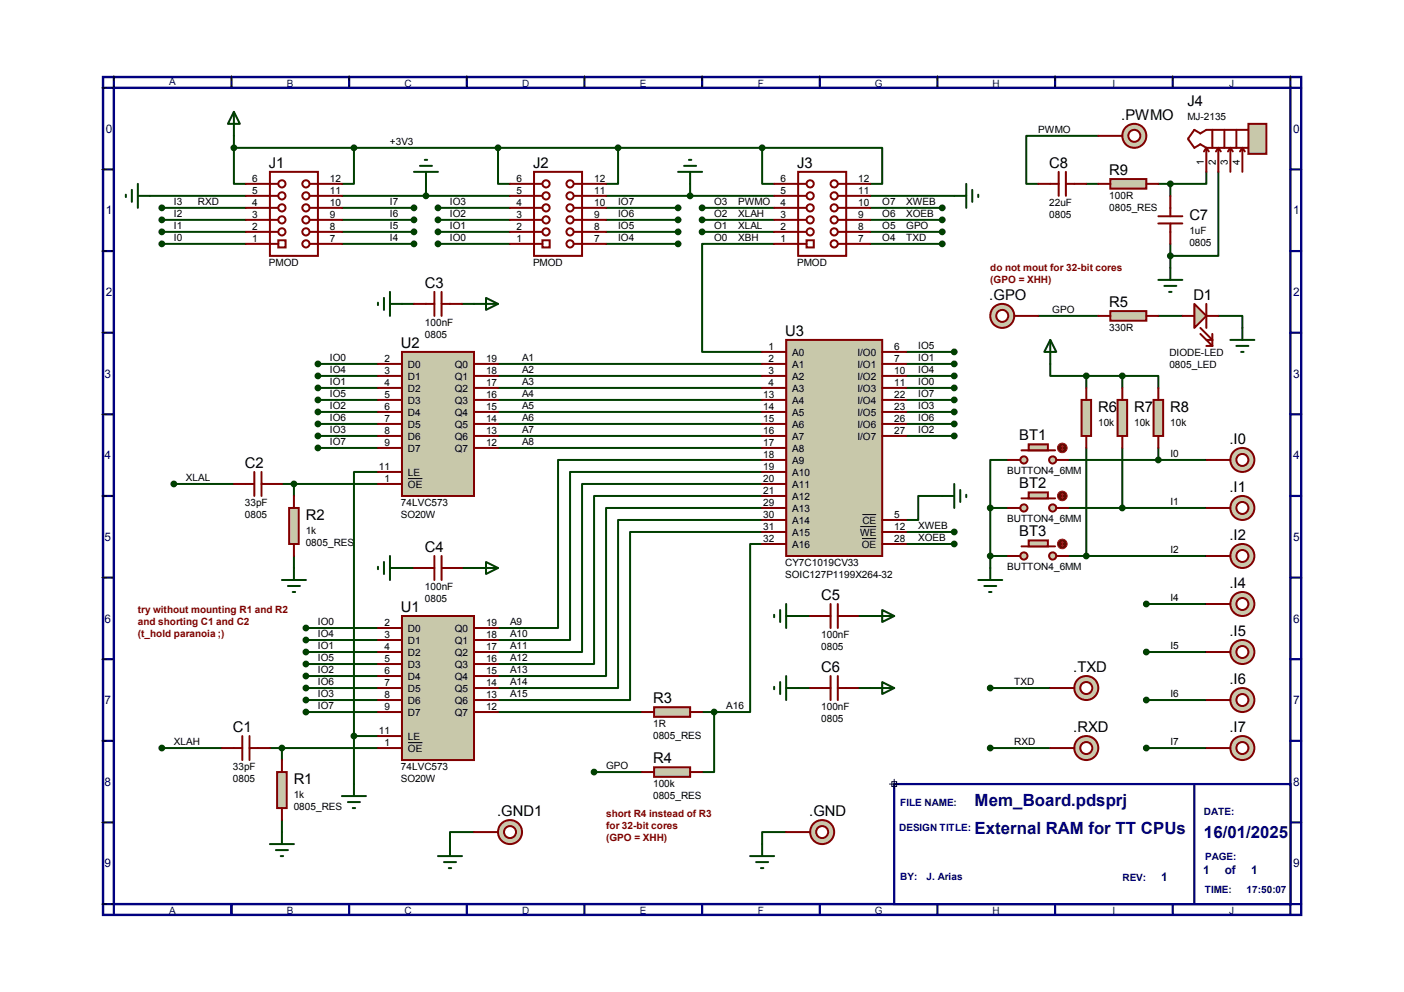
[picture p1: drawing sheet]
<svg xmlns="http://www.w3.org/2000/svg" width="297mm" height="210mm" viewBox="0 0 297 210" stroke-linecap="round" stroke-linejoin="round" font-family="sans-serif">
<defs><g id="words">
<g font-size="3.6" fill="#000080">
<text x="206.2" y="170.6">Mem_Board.pdsprj</text>
<text x="206.2" y="176.4">External RAM for TT CPUs</text>
<text x="254.7" y="177.2">16/01/2025</text>
</g>
<g font-size="3.1">
<text x="251.2" y="22.5">J4</text>
<text x="237.2" y="25.3">.PWMO</text>
<text x="56.9" y="35.5">J1</text>
<text x="112.8" y="35.5">J2</text>
<text x="168.7" y="35.5">J3</text>
<text x="222" y="35.5">C8</text>
<text x="234.7" y="37">R9</text>
<text x="251.6" y="46.6">C7</text>
<text x="89.9" y="60.9">C3</text>
<text x="209.3" y="63.4">.GPO</text>
<text x="234.7" y="64.9">R5</text>
<text x="252.5" y="63.4">D1</text>
<text x="166.1" y="71">U3</text>
<text x="84.8" y="73.6">U2</text>
<text x="232.3" y="87.2">R6</text>
<text x="239.9" y="87.2">R7</text>
<text x="247.6" y="87.2">R8</text>
<text x="215.6" y="93.1">BT1</text>
<text x="260.1" y="93.9">.I0</text>
<text x="51.8" y="99">C2</text>
<text x="215.6" y="103.3">BT2</text>
<text x="260.1" y="104.1">.I1</text>
<text x="64.7" y="110.1">R2</text>
<text x="215.6" y="113.5">BT3</text>
<text x="89.9" y="116.8">C4</text>
<text x="260.1" y="114.2">.I2</text>
<text x="260.1" y="124.4">.I4</text>
<text x="84.8" y="129.5">U1</text>
<text x="173.7" y="126.9">C5</text>
<text x="260.1" y="134.5">.I5</text>
<text x="173.7" y="142.2">C6</text>
<text x="227.1" y="142.2">.TXD</text>
<text x="138.2" y="148.8">R3</text>
<text x="260.1" y="144.7">.I6</text>
<text x="49.3" y="154.9">C1</text>
<text x="227.1" y="154.9">.RXD</text>
<text x="260.1" y="154.9">.I7</text>
<text x="138.2" y="161.5">R4</text>
<text x="62.1" y="166">R1</text>
<text x="105.2" y="172.6">.GND1</text>
<text x="171.2" y="172.6">.GND</text>
</g>
<g font-size="2.5" fill="#000080">
<text x="22.4" y="28.1">0</text>
<text x="273.6" y="28.1">0</text>
<text x="22.4" y="45.4">1</text>
<text x="273.6" y="45.4">1</text>
<text x="22.4" y="62.7">2</text>
<text x="273.6" y="62.7">2</text>
<text x="22.1" y="79.9">3</text>
<text x="273.6" y="79.9">3</text>
<text x="22.1" y="97.2">4</text>
<text x="273.6" y="97.2">4</text>
<text x="22.1" y="114.5">5</text>
<text x="273.6" y="114.5">5</text>
<text x="22.1" y="131.7">6</text>
<text x="273.6" y="131.7">6</text>
<text x="22.1" y="149">7</text>
<text x="273.6" y="149">7</text>
<text x="22.1" y="166.3">8</text>
<text x="273.6" y="166.3">8</text>
<text x="22.1" y="183.6">9</text>
<text x="254.5" y="185">1</text>
<text x="259.1" y="185">of</text>
<text x="264.7" y="185">1</text>
<text x="273.6" y="183.6">9</text>
<text x="245.7" y="186.5">1</text>
</g>
<g font-size="2.1" fill="#000080">
<text x="35.8" y="18.1">A</text>
<text x="60.7" y="18.3">B</text>
<text x="85.6" y="18.3">C</text>
<text x="110.4" y="18.3">D</text>
<text x="135.4" y="18.3">E</text>
<text x="160.4" y="18.3">F</text>
<text x="185.1" y="18.3">G</text>
<text x="210" y="18.3">H</text>
<text x="235.4" y="18.3">I</text>
<text x="260.1" y="18.3">J</text>
<text x="190.5" y="170.5">FILE NAME:</text>
<text x="254.7" y="172.5">DATE:</text>
<text x="190.2" y="175.9">DESIGN TITLE:</text>
<text x="255" y="181.9">PAGE:</text>
<text x="190.5" y="186.2">BY:</text>
<text x="196" y="186.2">J. Arias</text>
<text x="237.5" y="186.4">REV:</text>
<text x="254.9" y="188.9">TIME:</text>
<text x="263.7" y="188.9">17:50:07</text>
<text x="35.8" y="193.3">A</text>
<text x="60.7" y="193.3">B</text>
<text x="85.6" y="193.3">C</text>
<text x="110.4" y="193.3">D</text>
<text x="135.4" y="193.3">E</text>
<text x="160.4" y="193.3">F</text>
<text x="185.1" y="193.3">G</text>
<text x="210" y="193.3">H</text>
<text x="235.4" y="193.3">I</text>
<text x="260.1" y="193.3">J</text>
</g>
<g font-size="2.1">
<text x="219.7" y="28.2">PWMO</text>
<text x="251.2" y="25.4">MJ-2135</text>
<text x="82.5" y="30.7">+3V3</text>
<text x="254.7" y="35" transform="rotate(-90 254.7 35)">1</text>
<text x="257.3" y="35" transform="rotate(-90 257.3 35)">2</text>
<text x="259.8" y="35" transform="rotate(-90 259.8 35)">3</text>
<text x="262.3" y="35" transform="rotate(-90 262.3 35)">4</text>
<text x="53.4" y="41.1">5</text>
<text x="53.4" y="38.5">6</text>
<text x="69.8" y="41.1">11</text>
<text x="69.8" y="38.5">12</text>
<text x="109.3" y="41.1">5</text>
<text x="109.3" y="38.5">6</text>
<text x="125.7" y="41.1">11</text>
<text x="125.7" y="38.5">12</text>
<text x="165.1" y="41.1">5</text>
<text x="165.1" y="38.5">6</text>
<text x="181.6" y="41.1">11</text>
<text x="181.6" y="38.5">12</text>
<text x="36.8" y="43.4">I3</text>
<text x="36.8" y="45.9">I2</text>
<text x="41.9" y="43.4">RXD</text>
<text x="53.4" y="46.1">3</text>
<text x="53.4" y="43.6">4</text>
<text x="69.8" y="46.1">9</text>
<text x="69.8" y="43.6">10</text>
<text x="82.5" y="43.4">I7</text>
<text x="82.5" y="45.9">I6</text>
<text x="95.2" y="43.4">IO3</text>
<text x="95.2" y="45.9">IO2</text>
<text x="109.3" y="46.1">3</text>
<text x="109.3" y="43.6">4</text>
<text x="125.7" y="46.1">9</text>
<text x="125.7" y="43.6">10</text>
<text x="130.8" y="43.4">IO7</text>
<text x="130.8" y="45.9">IO6</text>
<text x="151.1" y="43.4">O3</text>
<text x="151.1" y="45.9">O2</text>
<text x="156.2" y="43.4">PWMO</text>
<text x="156.2" y="45.9">XLAH</text>
<text x="165.1" y="46.1">3</text>
<text x="165.1" y="43.6">4</text>
<text x="181.6" y="46.1">9</text>
<text x="181.6" y="43.6">10</text>
<text x="186.6" y="43.4">O7</text>
<text x="186.6" y="45.9">O6</text>
<text x="191.7" y="43.4">XWEB</text>
<text x="191.7" y="45.9">XOEB</text>
<text x="222" y="43.6">22uF</text>
<text x="222" y="46.1">0805</text>
<text x="234.7" y="42.1">100R</text>
<text x="234.7" y="44.6">0805_RES</text>
<text x="36.8" y="48.5">I1</text>
<text x="36.8" y="51">I0</text>
<text x="53.4" y="51.2">1</text>
<text x="53.4" y="48.7">2</text>
<text x="69.8" y="51.2">7</text>
<text x="69.8" y="48.7">8</text>
<text x="82.5" y="48.5">I5</text>
<text x="82.5" y="51">I4</text>
<text x="95.2" y="48.5">IO1</text>
<text x="95.2" y="51">IO0</text>
<text x="109.3" y="51.2">1</text>
<text x="109.3" y="48.7">2</text>
<text x="125.7" y="51.2">7</text>
<text x="125.7" y="48.7">8</text>
<text x="130.8" y="48.5">IO5</text>
<text x="130.8" y="51">IO4</text>
<text x="151.1" y="48.5">O1</text>
<text x="151.1" y="51">O0</text>
<text x="156.2" y="48.5">XLAL</text>
<text x="156.2" y="51">XBH</text>
<text x="165.1" y="51.2">1</text>
<text x="165.1" y="48.7">2</text>
<text x="181.6" y="51.2">7</text>
<text x="181.6" y="48.7">8</text>
<text x="186.6" y="48.5">O5</text>
<text x="186.6" y="51">O4</text>
<text x="191.7" y="48.5">GPO</text>
<text x="191.7" y="51">TXD</text>
<text x="251.6" y="49.5">1uF</text>
<text x="251.6" y="52.1">0805</text>
<text x="56.9" y="56.3">PMOD</text>
<text x="112.8" y="56.3">PMOD</text>
<text x="168.7" y="56.3">PMOD</text>
<text x="89.9" y="69">100nF</text>
<text x="89.9" y="71.5">0805</text>
<text x="222.6" y="66.3">GPO</text>
<text x="234.7" y="70">330R</text>
<text x="69.8" y="76.4">IO0</text>
<text x="81.3" y="76.6">2</text>
<text x="86.3" y="77.8">D0</text>
<text x="96.2" y="77.8">Q0</text>
<text x="102.8" y="76.6">19</text>
<text x="110.4" y="76.4">A1</text>
<text x="162.6" y="74.1">1</text>
<text x="162.6" y="76.6">2</text>
<text x="167.6" y="75.2">A0</text>
<text x="167.6" y="77.8">A1</text>
<text x="181.4" y="75.2">I/O0</text>
<text x="181.4" y="77.8">I/O1</text>
<text x="189.2" y="74.1">6</text>
<text x="189.2" y="76.6">7</text>
<text x="194.3" y="73.9">IO5</text>
<text x="194.3" y="76.4">IO1</text>
<text x="247.4" y="75.4">DIODE-LED</text>
<text x="247.4" y="77.9">0805_LED</text>
<text x="69.8" y="81.5">IO1</text>
<text x="69.8" y="79">IO4</text>
<text x="81.3" y="79.2">3</text>
<text x="81.3" y="81.7">4</text>
<text x="86.3" y="80.3">D1</text>
<text x="86.3" y="82.8">D2</text>
<text x="96.2" y="80.3">Q1</text>
<text x="96.2" y="82.8">Q2</text>
<text x="102.8" y="79.2">18</text>
<text x="102.8" y="81.7">17</text>
<text x="110.4" y="79">A2</text>
<text x="110.4" y="81.5">A3</text>
<text x="162.6" y="79.2">3</text>
<text x="162.6" y="81.7">4</text>
<text x="167.6" y="80.3">A2</text>
<text x="167.6" y="82.8">A3</text>
<text x="181.4" y="80.3">I/O2</text>
<text x="181.4" y="82.8">I/O3</text>
<text x="189.2" y="79.2">10</text>
<text x="189.2" y="81.7">11</text>
<text x="194.3" y="79">IO4</text>
<text x="194.3" y="81.5">IO0</text>
<text x="69.8" y="89.1">IO6</text>
<text x="69.8" y="86.6">IO2</text>
<text x="69.8" y="84">IO5</text>
<text x="81.3" y="84.2">5</text>
<text x="81.3" y="86.8">6</text>
<text x="81.3" y="89.3">7</text>
<text x="86.3" y="85.4">D3</text>
<text x="86.3" y="87.9">D4</text>
<text x="96.2" y="85.4">Q3</text>
<text x="96.2" y="87.9">Q4</text>
<text x="102.8" y="84.2">16</text>
<text x="102.8" y="86.8">15</text>
<text x="102.8" y="89.3">14</text>
<text x="110.4" y="84">A4</text>
<text x="110.4" y="86.6">A5</text>
<text x="110.4" y="89.1">A6</text>
<text x="161.5" y="84.2">13</text>
<text x="161.5" y="86.8">14</text>
<text x="161.5" y="89.3">15</text>
<text x="167.6" y="85.4">A4</text>
<text x="167.6" y="87.9">A5</text>
<text x="181.4" y="85.4">I/O4</text>
<text x="181.4" y="87.9">I/O5</text>
<text x="189.2" y="84.2">22</text>
<text x="189.2" y="86.8">23</text>
<text x="189.2" y="89.3">26</text>
<text x="194.3" y="84">IO7</text>
<text x="194.3" y="86.6">IO3</text>
<text x="194.3" y="89.1">IO6</text>
<text x="69.8" y="94.2">IO7</text>
<text x="69.8" y="91.7">IO3</text>
<text x="81.3" y="91.9">8</text>
<text x="81.3" y="94.4">9</text>
<text x="86.3" y="90.5">D5</text>
<text x="86.3" y="93">D6</text>
<text x="86.3" y="95.5">D7</text>
<text x="96.2" y="90.5">Q5</text>
<text x="96.2" y="93">Q6</text>
<text x="96.2" y="95.5">Q7</text>
<text x="102.8" y="91.9">13</text>
<text x="102.8" y="94.4">12</text>
<text x="110.4" y="91.7">A7</text>
<text x="110.4" y="94.2">A8</text>
<text x="161.5" y="91.9">16</text>
<text x="161.5" y="94.4">17</text>
<text x="167.6" y="90.5">A6</text>
<text x="167.6" y="93">A7</text>
<text x="167.6" y="95.5">A8</text>
<text x="181.4" y="90.5">I/O6</text>
<text x="181.4" y="93">I/O7</text>
<text x="189.2" y="91.9">27</text>
<text x="194.3" y="91.7">IO2</text>
<text x="232.3" y="90.2">10k</text>
<text x="239.9" y="90.2">10k</text>
<text x="247.6" y="90.2">10k</text>
<text x="39.3" y="101.8">XLAL</text>
<text x="80.2" y="99.5">11</text>
<text x="86.3" y="100.6">LE</text>
<text x="161.5" y="96.9">18</text>
<text x="161.5" y="99.5">19</text>
<text x="167.6" y="98.1">A9</text>
<text x="167.6" y="100.6">A10</text>
<text x="213.1" y="100.2">BUTTON4_6MM</text>
<text x="247.6" y="96.7">I0</text>
<text x="51.8" y="107.1">33pF</text>
<text x="81.3" y="102">1</text>
<text x="84.8" y="107.1">74LVC573</text>
<text x="86.3" y="103.2">OE</text>
<text x="161.5" y="102">20</text>
<text x="161.5" y="104.6">21</text>
<text x="161.5" y="107.1">29</text>
<text x="167.6" y="103.2">A11</text>
<text x="167.6" y="105.7">A12</text>
<text x="247.6" y="106.9">I1</text>
<text x="51.8" y="109.6">0805</text>
<text x="64.7" y="113">1k</text>
<text x="84.8" y="109.6">SO20W</text>
<text x="161.5" y="109.6">30</text>
<text x="161.5" y="112.2">31</text>
<text x="167.6" y="108.2">A13</text>
<text x="167.6" y="110.8">A14</text>
<text x="167.6" y="113.3">A15</text>
<text x="182" y="113.3">WE</text>
<text x="182.5" y="110.8">CE</text>
<text x="189.2" y="109.6">5</text>
<text x="189.2" y="112.2">12</text>
<text x="194.3" y="112">XWEB</text>
<text x="213.1" y="110.4">BUTTON4_6MM</text>
<text x="64.7" y="115.6">0805_RES</text>
<text x="161.5" y="114.7">32</text>
<text x="166.1" y="119.8">CY7C1019CV33</text>
<text x="167.6" y="115.9">A16</text>
<text x="182.3" y="115.9">OE</text>
<text x="189.2" y="114.7">28</text>
<text x="194.3" y="114.5">XOEB</text>
<text x="247.6" y="117.1">I2</text>
<text x="89.9" y="124.9">100nF</text>
<text x="166.1" y="122.3">SOIC127P1199X264-32</text>
<text x="213.1" y="120.6">BUTTON4_6MM</text>
<text x="89.9" y="127.4">0805</text>
<text x="247.6" y="127.2">I4</text>
<text x="67.3" y="137.4">IO1</text>
<text x="67.3" y="134.8">IO4</text>
<text x="67.3" y="132.3">IO0</text>
<text x="81.3" y="132.5">2</text>
<text x="81.3" y="135">3</text>
<text x="81.3" y="137.6">4</text>
<text x="86.3" y="133.6">D0</text>
<text x="86.3" y="136.2">D1</text>
<text x="96.2" y="133.6">Q0</text>
<text x="96.2" y="136.2">Q1</text>
<text x="102.8" y="132.5">19</text>
<text x="102.8" y="135">18</text>
<text x="102.8" y="137.6">17</text>
<text x="107.9" y="132.3">A9</text>
<text x="107.9" y="134.8">A10</text>
<text x="107.9" y="137.4">A11</text>
<text x="173.7" y="135">100nF</text>
<text x="173.7" y="137.6">0805</text>
<text x="247.6" y="137.4">I5</text>
<text x="67.3" y="142.5">IO2</text>
<text x="67.3" y="139.9">IO5</text>
<text x="81.3" y="140.1">5</text>
<text x="81.3" y="142.7">6</text>
<text x="86.3" y="138.7">D2</text>
<text x="86.3" y="141.3">D3</text>
<text x="86.3" y="143.8">D4</text>
<text x="96.2" y="138.7">Q2</text>
<text x="96.2" y="141.3">Q3</text>
<text x="96.2" y="143.8">Q4</text>
<text x="102.8" y="140.1">16</text>
<text x="102.8" y="142.7">15</text>
<text x="107.9" y="139.9">A12</text>
<text x="107.9" y="142.5">A13</text>
<text x="67.3" y="147.5">IO3</text>
<text x="67.3" y="145">IO6</text>
<text x="81.3" y="145.2">7</text>
<text x="81.3" y="147.7">8</text>
<text x="86.3" y="146.3">D5</text>
<text x="86.3" y="148.9">D6</text>
<text x="96.2" y="146.3">Q5</text>
<text x="96.2" y="148.9">Q6</text>
<text x="102.8" y="145.2">14</text>
<text x="102.8" y="147.7">13</text>
<text x="107.9" y="145">A14</text>
<text x="107.9" y="147.5">A15</text>
<text x="214.6" y="145">TXD</text>
<text x="247.6" y="147.5">I6</text>
<text x="67.3" y="150.1">IO7</text>
<text x="80.2" y="155.4">11</text>
<text x="81.3" y="150.3">9</text>
<text x="86.3" y="151.4">D7</text>
<text x="96.2" y="151.4">Q7</text>
<text x="102.8" y="150.3">12</text>
<text x="138.2" y="153.8">1R</text>
<text x="153.6" y="150.1">A16</text>
<text x="173.7" y="150.3">100nF</text>
<text x="173.7" y="152.8">0805</text>
<text x="36.8" y="157.7">XLAH</text>
<text x="81.3" y="157.9">1</text>
<text x="86.3" y="156.5">LE</text>
<text x="86.3" y="159">OE</text>
<text x="138.2" y="156.4">0805_RES</text>
<text x="214.6" y="157.7">RXD</text>
<text x="247.6" y="157.7">I7</text>
<text x="49.3" y="163">33pF</text>
<text x="49.3" y="165.5">0805</text>
<text x="84.8" y="163">74LVC573</text>
<text x="84.8" y="165.5">SO20W</text>
<text x="128.2" y="162.8">GPO</text>
<text x="138.2" y="166.5">100k</text>
<text x="62.1" y="168.9">1k</text>
<text x="62.1" y="171.5">0805_RES</text>
<text x="138.2" y="169.1">0805_RES</text>
</g>
<g font-size="2.1" fill="#800000">
<text x="209.5" y="57.4">do not mout for 32-bit cores</text>
<text x="209.5" y="59.9">(GPO = XHH)</text>
<text x="29.2" y="129.8">try without mounting R1 and R2</text>
<text x="29.2" y="132.3">and shorting C1 and C2</text>
<text x="29.2" y="134.9">(t_hold paranoia ;)</text>
<text x="128.2" y="173">short R4 instead of R3</text>
<text x="128.2" y="175.5">for 32-bit cores</text>
<text x="128.2" y="178.1">(GPO = XHH)</text>
</g>
</g></defs>
<path d="M21.8 16.3h253.5v177.3h-253.5zM24.1 18.6h248.9v172.7h-248.9z" fill="none" stroke="#000080" stroke-width=".51"/>
<g fill="none" stroke="#000080" stroke-width=".47">
<path d="M24.1 16.3v2.3h-2.3M49 16.3v2.3M73.9 16.3v2.3M98.8 16.3v2.3M123.7 16.3v2.3M148.5 16.3v2.3M173.4 16.3v2.3M198.3 16.3v2.3M223.2 16.3v2.3M248.1 16.3v2.3M273 16.3v2.3h2.3M21.8 35.9h2.3"/>
<path d="M273 35.9h2.3M21.8 53.1h2.3M273 53.1h2.3M21.8 70.4h2.3M273 70.4h2.3M21.8 87.7h2.3M273 87.7h2.3M21.8 104.9h2.3M273 104.9h2.3M21.8 122.2h2.3M21.8 139.5h2.3M273 122.2h2.3"/>
<path d="M273 139.5h2.3M21.8 156.8h2.3M273 156.8h2.3M21.8 174h2.3M273 174h2.3M21.8 191.3h2.3v2.3M49 191.3v2.3M73.9 191.3v2.3M98.8 191.3v2.3M123.7 191.3v2.3M148.5 191.3v2.3M173.4 191.3v2.3"/>
<path d="M198.3 191.3v2.3M223.2 191.3v2.3M248.1 191.3v2.3M275.3 191.3h-2.3v2.3"/>
</g>
<g fill="none" stroke="#000" stroke-width=".21" stroke-dasharray="1 1 1 1 1 1 1 1">
<path d="M21.5 18.6h2.4M24.1 16v2.3M49 16v2.3M73.9 16v2.3M98.8 16v2.3M123.7 16v2.3M148.5 16l.1 2.3M173.4 16l.1 2.3M198.3 16l.1 2.3M223.2 16l.1 2.3M248.1 16l.1 2.3M273 16v2.3"/>
<path d="M21.5 35.9h2.4M21.5 53.1h2.4M21.5 70.4h2.4M21.5 87.7h2.4M21.5 104.9h2.4M21.5 122.2h2.4M21.5 139.5h2.4M21.5 156.8h2.4M21.5 174h2.4M21.5 191.3h2.4"/>
</g>
<path d="M189.2 165.9h83.8v25.4h-83.8z" fill="#fff"/>
<path d="M189.2 165.9h83.8v25.4h-83.8zM252.7 165.9v25.4" fill="none" stroke="#000080" stroke-width=".47"/>
<path d="M188.2 165.9h2M188.7 165.4h1v1h-1zM189.2 164.9v2" fill="none" stroke="#000040" stroke-width=".21"/>
<g fill="none" stroke="#004000" stroke-width=".42">
<path d="M49.5 31.3v7.6h2.5M49.5 31.3h111.7M49.5 28.7v2.6M74.9 31.3v7.6h-2.6M90.1 38.9v2.5M105.4 31.3v7.6h2.5M130.8 31.3v7.6h-2.6M146 38.9v2.5M161.2 31.3v7.6h2.6M161.2 31.3h25.4v7.6h-2.5M229.8 38.9h2.6M232.4 28.7h-15.3v10.2h2.6"/>
<path d="M245.1 38.9h2.5M247.6 38.9v2.5M255.2 36.4v2.5h-7.6M257.8 36.4v17.7h-10.2M31.7 41.4h20.3M34.2 44h17.8M34.2 46.5h17.8M34.2 49.1h17.8M34.2 51.6h17.8M72.3 41.4h35.6M72.3 44h15.3M72.3 46.5h15.3"/>
<path d="M72.3 49.1h15.3M72.3 51.6h15.3M92.7 44h15.2M92.7 46.5h15.2M92.7 49.1h15.2M92.7 51.6h15.2M128.2 41.4h35.6M128.2 44h15.3M128.2 46.5h15.3M128.2 49.1h15.3M128.2 51.6h15.3M148.5 44h15.3"/>
<path d="M148.5 46.5h15.3M148.5 49.1h15.3M163.8 51.6h-15.3v22.9h12.7M184.1 41.4h17.8M184.1 44h15.2M184.1 46.5h15.2M184.1 49.1h15.2M184.1 51.6h15.2M247.6 51.6v5.1M67.3 79.5h12.7M67.3 77h12.7M85 64.3h2.6"/>
<path d="M97.7 64.3h2.6M105.4 79.5h55.8M105.4 77h55.8M191.7 79.5h10.2M191.7 77h10.2M191.7 74.5h10.2M219.7 66.8h12.7M222.2 77v2.5h7.6M229.8 79.5h7.6M229.8 79.5v2.6M237.4 79.5h7.7v2.6M237.4 79.5v2.6"/>
<path d="M245.1 66.8h5M257.8 66.8h5v2.6M67.3 94.8h12.7M67.3 92.2h12.7M67.3 89.7h12.7M67.3 87.2h12.7M67.3 84.6h12.7M67.3 82.1h12.7M80 99.9h-5.1v55.8M105.4 94.8h55.8M105.4 92.2h55.8M105.4 89.7h55.8"/>
<path d="M105.4 87.2h55.8M105.4 84.6h55.8M105.4 82.1h55.8M161.2 97.3h-43.1v35.6h-12.7M161.2 99.9h-40.6v35.5h-15.2M191.7 92.2h10.2M191.7 89.7h10.2M191.7 87.2h10.2M191.7 84.6h10.2M191.7 82.1h10.2M213.3 97.3h-3.8v10.2M226 97.3h29.2"/>
<path d="M229.8 94.8v22.8M237.4 94.8v12.7M245.1 94.8v2.5M36.8 102.4h12.7M59.6 102.4h20.4M62.2 102.4v2.5M62.2 117.6v2.6M161.2 102.4h-38.1v35.6h-17.7M161.2 104.9h-35.5v35.6h-20.3M161.2 107.5h-33v35.5h-22.8M161.2 110h-30.4v35.6h-25.4M161.2 112.6h-27.9v35.5h-27.9"/>
<path d="M161.2 115.1h-2.5v35.6h-7.6M191.7 112.6h10.2M191.7 115.1h10.2M199.3 104.9h-5v5.1h-2.6M209.5 107.5h3.8M209.5 117.6h3.8M209.5 107.5v12.7M226 107.5h29.2M226 117.6h29.2M64.7 138h15.3M64.7 135.4h15.3M64.7 132.9h15.3"/>
<path d="M85 120.2h2.6M97.7 120.2h2.6M168.9 130.3h2.5M181.6 130.3h2.5M242.5 138h12.7M242.5 127.8h12.7M34.2 158.3h12.7M57.1 158.3h22.9M59.6 158.3v2.5M64.7 150.7h15.3M64.7 148.1h15.3M64.7 145.6h15.3"/>
<path d="M64.7 143h15.3M64.7 140.5h15.3M74.9 155.7v10.2M74.9 155.7h5.1M105.4 150.7h30.4M148.5 150.7h2.6M151.1 150.7v12.7h-2.6M168.9 145.6h2.5M181.6 145.6h2.5M209.5 158.3h12.7M209.5 145.6h12.7M242.5 158.3h12.7"/>
<path d="M242.5 148.1h12.7M59.6 173.5v2.6M100.3 176.1h-5.1v2.5M125.7 163.4h10.1M166.3 176.1h-5.1v2.5"/>
</g>
<path d="M65.5 51.6h1.8" fill="none" stroke="#800000" stroke-width=".42"/>
<circle cx="64.7" cy="51.6" r=".76" fill="#fff"/>
<g fill="none" stroke="#800000" stroke-width=".42">
<path d="M65.5 49.1h1.8"/>
<circle cx="64.7" cy="51.6" r=".76"/>
</g>
<circle cx="64.7" cy="49.1" r=".76" fill="#fff"/>
<g fill="none" stroke="#800000" stroke-width=".42">
<path d="M65.5 46.5h1.8"/>
<circle cx="64.7" cy="49.1" r=".76"/>
</g>
<circle cx="64.7" cy="46.5" r=".76" fill="#fff"/>
<g fill="none" stroke="#800000" stroke-width=".42">
<path d="M65.5 44h1.8"/>
<circle cx="64.7" cy="46.5" r=".76"/>
</g>
<circle cx="64.7" cy="44" r=".76" fill="#fff"/>
<g fill="none" stroke="#800000" stroke-width=".42">
<path d="M65.5 41.4h1.8"/>
<circle cx="64.7" cy="44" r=".76"/>
</g>
<circle cx="64.7" cy="41.4" r=".76" fill="#fff"/>
<g fill="none" stroke="#800000" stroke-width=".42">
<path d="M65.5 38.9h1.8"/>
<circle cx="64.7" cy="41.4" r=".76"/>
</g>
<circle cx="64.7" cy="38.9" r=".76" fill="#fff"/>
<g fill="none" stroke="#800000" stroke-width=".42">
<path d="M57.1 51.6h1.8M57.1 49.1h1.8"/>
<circle cx="64.7" cy="38.9" r=".76"/>
</g>
<circle cx="59.6" cy="49.1" r=".76" fill="#fff"/>
<g fill="none" stroke="#800000" stroke-width=".42">
<path d="M57.1 46.5h1.8"/>
<circle cx="59.6" cy="49.1" r=".76"/>
</g>
<circle cx="59.6" cy="46.5" r=".76" fill="#fff"/>
<g fill="none" stroke="#800000" stroke-width=".42">
<path d="M57.1 44h1.8"/>
<circle cx="59.6" cy="46.5" r=".76"/>
</g>
<circle cx="59.6" cy="44" r=".76" fill="#fff"/>
<g fill="none" stroke="#800000" stroke-width=".42">
<path d="M57.1 41.4h1.8"/>
<circle cx="59.6" cy="44" r=".76"/>
</g>
<circle cx="59.6" cy="41.4" r=".76" fill="#fff"/>
<g fill="none" stroke="#800000" stroke-width=".42">
<path d="M57.1 38.9h1.8"/>
<circle cx="59.6" cy="41.4" r=".76"/>
</g>
<circle cx="59.6" cy="38.9" r=".76" fill="#fff"/>
<g fill="none" stroke="#800000" stroke-width=".42">
<path d="M52 38.9h5.1M57.1 36.4h10.2v17.7h-10.2zM67.3 38.9h5M52 51.6h5.1M52 49.1h5.1M52 46.5h5.1M52 44h5.1M52 41.4h5.1M58.9 50.8h1.5v1.6h-1.5zM67.3 51.6h5M67.3 49.1h5M67.3 46.5h5"/>
<path d="M67.3 44h5M67.3 41.4h5M121.4 51.6h1.7"/>
<circle cx="59.6" cy="38.9" r=".76"/>
</g>
<circle cx="120.6" cy="51.6" r=".76" fill="#fff"/>
<g fill="none" stroke="#800000" stroke-width=".42">
<path d="M121.4 49.1h1.7"/>
<circle cx="120.6" cy="51.6" r=".76"/>
</g>
<circle cx="120.6" cy="49.1" r=".76" fill="#fff"/>
<g fill="none" stroke="#800000" stroke-width=".42">
<path d="M121.4 46.5h1.7"/>
<circle cx="120.6" cy="49.1" r=".76"/>
</g>
<circle cx="120.6" cy="46.5" r=".76" fill="#fff"/>
<g fill="none" stroke="#800000" stroke-width=".42">
<path d="M121.4 44h1.7"/>
<circle cx="120.6" cy="46.5" r=".76"/>
</g>
<circle cx="120.6" cy="44" r=".76" fill="#fff"/>
<g fill="none" stroke="#800000" stroke-width=".42">
<path d="M121.4 41.4h1.7"/>
<circle cx="120.6" cy="44" r=".76"/>
</g>
<circle cx="120.6" cy="41.4" r=".76" fill="#fff"/>
<g fill="none" stroke="#800000" stroke-width=".42">
<path d="M121.4 38.9h1.7"/>
<circle cx="120.6" cy="41.4" r=".76"/>
</g>
<circle cx="120.6" cy="38.9" r=".76" fill="#fff"/>
<g fill="none" stroke="#800000" stroke-width=".42">
<path d="M113 51.6h1.8M113 49.1h1.8"/>
<circle cx="120.6" cy="38.9" r=".76"/>
</g>
<circle cx="115.5" cy="49.1" r=".76" fill="#fff"/>
<g fill="none" stroke="#800000" stroke-width=".42">
<path d="M113 46.5h1.8"/>
<circle cx="115.5" cy="49.1" r=".76"/>
</g>
<circle cx="115.5" cy="46.5" r=".76" fill="#fff"/>
<g fill="none" stroke="#800000" stroke-width=".42">
<path d="M113 44h1.8"/>
<circle cx="115.5" cy="46.5" r=".76"/>
</g>
<circle cx="115.5" cy="44" r=".76" fill="#fff"/>
<g fill="none" stroke="#800000" stroke-width=".42">
<path d="M113 41.4h1.8"/>
<circle cx="115.5" cy="44" r=".76"/>
</g>
<circle cx="115.5" cy="41.4" r=".76" fill="#fff"/>
<g fill="none" stroke="#800000" stroke-width=".42">
<path d="M113 38.9h1.8"/>
<circle cx="115.5" cy="41.4" r=".76"/>
</g>
<circle cx="115.5" cy="38.9" r=".76" fill="#fff"/>
<g fill="none" stroke="#800000" stroke-width=".42">
<path d="M107.9 38.9h5.1M113 36.4h10.1v17.7h-10.1zM123.1 38.9h5.1M107.9 51.6h5.1M107.9 49.1h5.1M107.9 46.5h5.1M107.9 44h5.1M107.9 41.4h5.1M114.8 50.8h1.5v1.6h-1.5zM123.1 51.6h5.1M123.1 49.1h5.1M123.1 46.5h5.1"/>
<path d="M123.1 44h5.1M123.1 41.4h5.1M177.2 51.6h1.8"/>
<circle cx="115.5" cy="38.9" r=".76"/>
</g>
<circle cx="176.5" cy="51.6" r=".76" fill="#fff"/>
<g fill="none" stroke="#800000" stroke-width=".42">
<path d="M177.2 49.1h1.8"/>
<circle cx="176.5" cy="51.6" r=".76"/>
</g>
<circle cx="176.5" cy="49.1" r=".76" fill="#fff"/>
<g fill="none" stroke="#800000" stroke-width=".42">
<path d="M177.2 46.5h1.8"/>
<circle cx="176.5" cy="49.1" r=".76"/>
</g>
<circle cx="176.5" cy="46.5" r=".76" fill="#fff"/>
<g fill="none" stroke="#800000" stroke-width=".42">
<path d="M177.2 44h1.8"/>
<circle cx="176.5" cy="46.5" r=".76"/>
</g>
<circle cx="176.5" cy="44" r=".76" fill="#fff"/>
<g fill="none" stroke="#800000" stroke-width=".42">
<path d="M177.2 41.4h1.8"/>
<circle cx="176.5" cy="44" r=".76"/>
</g>
<circle cx="176.5" cy="41.4" r=".76" fill="#fff"/>
<g fill="none" stroke="#800000" stroke-width=".42">
<path d="M177.2 38.9h1.8"/>
<circle cx="176.5" cy="41.4" r=".76"/>
</g>
<circle cx="176.5" cy="38.9" r=".76" fill="#fff"/>
<g fill="none" stroke="#800000" stroke-width=".42">
<path d="M168.9 51.6h1.7M168.9 49.1h1.7"/>
<circle cx="176.5" cy="38.9" r=".76"/>
</g>
<circle cx="171.4" cy="49.1" r=".76" fill="#fff"/>
<g fill="none" stroke="#800000" stroke-width=".42">
<path d="M168.9 46.5h1.7"/>
<circle cx="171.4" cy="49.1" r=".76"/>
</g>
<circle cx="171.4" cy="46.5" r=".76" fill="#fff"/>
<g fill="none" stroke="#800000" stroke-width=".42">
<path d="M168.9 44h1.7"/>
<circle cx="171.4" cy="46.5" r=".76"/>
</g>
<circle cx="171.4" cy="44" r=".76" fill="#fff"/>
<g fill="none" stroke="#800000" stroke-width=".42">
<path d="M168.9 41.4h1.7"/>
<circle cx="171.4" cy="44" r=".76"/>
</g>
<circle cx="171.4" cy="41.4" r=".76" fill="#fff"/>
<g fill="none" stroke="#800000" stroke-width=".42">
<path d="M168.9 38.9h1.7"/>
<circle cx="171.4" cy="41.4" r=".76"/>
</g>
<circle cx="171.4" cy="38.9" r=".76" fill="#fff"/>
<g fill="none" stroke="#800000" stroke-width=".42">
<path d="M163.8 38.9h5.1M168.9 36.4h10.1v17.7h-10.1zM179 38.9h5.1M163.8 51.6h5.1M163.8 49.1h5.1M163.8 46.5h5.1M163.8 44h5.1M163.8 41.4h5.1M170.6 50.8h1.6v1.6h-1.6zM179 51.6h5.1M179 49.1h5.1M179 46.5h5.1"/>
<path d="M179 44h5.1M179 41.4h5.1"/>
<circle cx="171.4" cy="38.9" r=".76"/>
</g>
<circle cx="74.9" cy="31.3" r=".51" fill="#004000"/>
<circle cx="74.9" cy="31.3" r=".51" fill="none" stroke="#004000" stroke-width=".42"/>
<circle cx="105.4" cy="31.3" r=".51" fill="#004000"/>
<circle cx="105.4" cy="31.3" r=".51" fill="none" stroke="#004000" stroke-width=".42"/>
<circle cx="130.8" cy="31.3" r=".51" fill="#004000"/>
<circle cx="130.8" cy="31.3" r=".51" fill="none" stroke="#004000" stroke-width=".42"/>
<circle cx="161.2" cy="31.3" r=".51" fill="#004000"/>
<g fill="none" stroke="#004000" stroke-width=".42">
<path d="M49.5 23.7l1.3 2.5h-2.6zM49.5 23.7v5"/>
<circle cx="161.2" cy="31.3" r=".51"/>
</g>
<circle cx="49.5" cy="31.3" r=".51" fill="#004000"/>
<g fill="none" stroke="#004000" stroke-width=".42">
<path d="M29.2 38.9v5.1M87.6 36.4h5.1M88.9 35.1h2.5M89.9 33.8h.5M90.1 36.4v2.5M143.5 36.4h5M144.7 35.1h2.6M145.8 33.8h.5M146 36.4v2.5M204.4 38.9v5.1M26.6 41.2v.5M27.9 40.2v2.5"/>
<path d="M29.2 41.4h2.5M201.9 41.4h2.5M205.7 40.2v2.5M207 41.2v.5"/>
<circle cx="49.5" cy="31.3" r=".51"/>
</g>
<circle cx="146" cy="41.4" r=".51" fill="#004000"/>
<circle cx="146" cy="41.4" r=".51" fill="none" stroke="#004000" stroke-width=".42"/>
<circle cx="90.1" cy="41.4" r=".51" fill="#004000"/>
<circle cx="90.1" cy="41.4" r=".51" fill="none" stroke="#004000" stroke-width=".42"/>
<circle cx="34.2" cy="44" r=".51" fill="#004000"/>
<circle cx="34.2" cy="44" r=".51" fill="none" stroke="#004000" stroke-width=".42"/>
<circle cx="34.2" cy="46.5" r=".51" fill="#004000"/>
<circle cx="34.2" cy="46.5" r=".51" fill="none" stroke="#004000" stroke-width=".42"/>
<circle cx="34.2" cy="49.1" r=".51" fill="#004000"/>
<circle cx="34.2" cy="49.1" r=".51" fill="none" stroke="#004000" stroke-width=".42"/>
<circle cx="34.2" cy="51.6" r=".51" fill="#004000"/>
<circle cx="34.2" cy="51.6" r=".51" fill="none" stroke="#004000" stroke-width=".42"/>
<circle cx="87.6" cy="44" r=".51" fill="#004000"/>
<circle cx="87.6" cy="44" r=".51" fill="none" stroke="#004000" stroke-width=".42"/>
<circle cx="87.6" cy="46.5" r=".51" fill="#004000"/>
<circle cx="87.6" cy="46.5" r=".51" fill="none" stroke="#004000" stroke-width=".42"/>
<circle cx="87.6" cy="49.1" r=".51" fill="#004000"/>
<circle cx="87.6" cy="49.1" r=".51" fill="none" stroke="#004000" stroke-width=".42"/>
<circle cx="87.6" cy="51.6" r=".51" fill="#004000"/>
<circle cx="87.6" cy="51.6" r=".51" fill="none" stroke="#004000" stroke-width=".42"/>
<circle cx="92.7" cy="44" r=".51" fill="#004000"/>
<circle cx="92.7" cy="44" r=".51" fill="none" stroke="#004000" stroke-width=".42"/>
<circle cx="92.7" cy="46.5" r=".51" fill="#004000"/>
<circle cx="92.7" cy="46.5" r=".51" fill="none" stroke="#004000" stroke-width=".42"/>
<circle cx="92.7" cy="49.1" r=".51" fill="#004000"/>
<circle cx="92.7" cy="49.1" r=".51" fill="none" stroke="#004000" stroke-width=".42"/>
<circle cx="92.7" cy="51.6" r=".51" fill="#004000"/>
<circle cx="92.7" cy="51.6" r=".51" fill="none" stroke="#004000" stroke-width=".42"/>
<circle cx="148.5" cy="44" r=".51" fill="#004000"/>
<circle cx="148.5" cy="44" r=".51" fill="none" stroke="#004000" stroke-width=".42"/>
<circle cx="148.5" cy="46.5" r=".51" fill="#004000"/>
<circle cx="148.5" cy="46.5" r=".51" fill="none" stroke="#004000" stroke-width=".42"/>
<circle cx="148.5" cy="49.1" r=".51" fill="#004000"/>
<circle cx="148.5" cy="49.1" r=".51" fill="none" stroke="#004000" stroke-width=".42"/>
<circle cx="143.5" cy="44" r=".51" fill="#004000"/>
<circle cx="143.5" cy="44" r=".51" fill="none" stroke="#004000" stroke-width=".42"/>
<circle cx="143.5" cy="46.5" r=".51" fill="#004000"/>
<circle cx="143.5" cy="46.5" r=".51" fill="none" stroke="#004000" stroke-width=".42"/>
<circle cx="143.5" cy="49.1" r=".51" fill="#004000"/>
<circle cx="143.5" cy="49.1" r=".51" fill="none" stroke="#004000" stroke-width=".42"/>
<circle cx="143.5" cy="51.6" r=".51" fill="#004000"/>
<circle cx="143.5" cy="51.6" r=".51" fill="none" stroke="#004000" stroke-width=".42"/>
<circle cx="199.3" cy="44" r=".51" fill="#004000"/>
<circle cx="199.3" cy="44" r=".51" fill="none" stroke="#004000" stroke-width=".42"/>
<circle cx="199.3" cy="46.5" r=".51" fill="#004000"/>
<circle cx="199.3" cy="46.5" r=".51" fill="none" stroke="#004000" stroke-width=".42"/>
<circle cx="199.3" cy="49.1" r=".51" fill="#004000"/>
<circle cx="199.3" cy="49.1" r=".51" fill="none" stroke="#004000" stroke-width=".42"/>
<circle cx="199.3" cy="51.6" r=".51" fill="#004000"/>
<circle cx="199.3" cy="51.6" r=".51" fill="none" stroke="#004000" stroke-width=".42"/>
<path d="M85 130.3h15.3v30.5h-15.3z" fill="#c8c8aa"/>
<g fill="none" stroke="#800000" stroke-width=".42">
<path d="M80 132.9h5M80 135.4h5M80 138h5M85 130.3h15.3v30.5h-15.3zM100.3 132.9h5.1M100.3 135.4h5.1M100.3 138h5.1M80 140.5h5M80 143h5M80 145.6h5M80 148.1h5M80 150.7h5"/>
<path d="M80 155.7h5M80 158.3h5M100.3 140.5h5.1M100.3 143h5.1M100.3 145.6h5.1M100.3 148.1h5.1M100.3 150.7h5.1"/>
</g>
<path d="M86.3 157.1h3.1" fill="none" stroke="#000" stroke-width=".21"/>
<path d="M85 74.5h15.3v30.4h-15.3z" fill="#c8c8aa"/>
<g fill="none" stroke="#800000" stroke-width=".42">
<path d="M80 77h5M80 79.5h5M85 74.5h15.3v30.4h-15.3zM100.3 77h5.1M100.3 79.5h5.1M53.8 99.9v5M55.3 99.9v5M80 82.1h5M80 84.6h5M80 87.2h5M80 89.7h5M80 92.2h5"/>
<path d="M80 94.8h5M80 99.9h5M100.3 82.1h5.1M100.3 84.6h5.1M100.3 87.2h5.1M100.3 89.7h5.1M100.3 92.2h5.1M100.3 94.8h5.1M49.5 102.4h4.3M55.3 102.4h4.3M80 102.4h5M46.9 158.3h4.4"/>
<path d="M51.3 155.7v5.1M52.8 155.7v5.1M52.8 158.3h4.3"/>
</g>
<path d="M86.3 101.3h3.1" fill="none" stroke="#000" stroke-width=".21"/>
<path d="M72.3 168.4h5.1M73.6 169.7h2.6M74.6 171h.5M74.9 165.9v2.5" fill="none" stroke="#004000" stroke-width=".42"/>
<path d="M58.6 163.4h2.1v7.6h-2.1z" fill="#c8c8aa"/>
<path d="M58.6 163.4h2.1v7.6h-2.1zM59.6 160.8v2.6M59.6 171v2.5" fill="none" stroke="#800000" stroke-width=".42"/>
<path d="M61.2 107.5h2v7.6h-2z" fill="#c8c8aa"/>
<path d="M61.2 107.5h2v7.6h-2zM62.2 104.9v2.6M62.2 115.1v2.5" fill="none" stroke="#800000" stroke-width=".42"/>
<path d="M59.6 122.7h5.1M60.9 124h2.6M61.9 125.3h.5M62.2 120.2v2.5M57.1 178.6h5.1M58.4 179.9h2.5M59.6 176.1v2.5M59.4 181.1h.5" fill="none" stroke="#004000" stroke-width=".42"/>
<circle cx="59.6" cy="158.3" r=".51" fill="#004000"/>
<circle cx="59.6" cy="158.3" r=".51" fill="none" stroke="#004000" stroke-width=".42"/>
<circle cx="62.2" cy="102.4" r=".51" fill="#004000"/>
<circle cx="62.2" cy="102.4" r=".51" fill="none" stroke="#004000" stroke-width=".42"/>
<circle cx="34.2" cy="158.3" r=".51" fill="#004000"/>
<circle cx="34.2" cy="158.3" r=".51" fill="none" stroke="#004000" stroke-width=".42"/>
<circle cx="36.8" cy="102.4" r=".51" fill="#004000"/>
<circle cx="36.8" cy="102.4" r=".51" fill="none" stroke="#004000" stroke-width=".42"/>
<circle cx="67.3" cy="94.8" r=".51" fill="#004000"/>
<circle cx="67.3" cy="94.8" r=".51" fill="none" stroke="#004000" stroke-width=".42"/>
<circle cx="67.3" cy="92.2" r=".51" fill="#004000"/>
<circle cx="67.3" cy="92.2" r=".51" fill="none" stroke="#004000" stroke-width=".42"/>
<circle cx="67.3" cy="89.7" r=".51" fill="#004000"/>
<circle cx="67.3" cy="89.7" r=".51" fill="none" stroke="#004000" stroke-width=".42"/>
<circle cx="67.3" cy="87.2" r=".51" fill="#004000"/>
<circle cx="67.3" cy="87.2" r=".51" fill="none" stroke="#004000" stroke-width=".42"/>
<circle cx="67.3" cy="84.6" r=".51" fill="#004000"/>
<circle cx="67.3" cy="84.6" r=".51" fill="none" stroke="#004000" stroke-width=".42"/>
<circle cx="67.3" cy="82.1" r=".51" fill="#004000"/>
<circle cx="67.3" cy="82.1" r=".51" fill="none" stroke="#004000" stroke-width=".42"/>
<circle cx="67.3" cy="79.5" r=".51" fill="#004000"/>
<circle cx="67.3" cy="79.5" r=".51" fill="none" stroke="#004000" stroke-width=".42"/>
<circle cx="67.3" cy="77" r=".51" fill="#004000"/>
<circle cx="67.3" cy="77" r=".51" fill="none" stroke="#004000" stroke-width=".42"/>
<circle cx="64.7" cy="150.7" r=".51" fill="#004000"/>
<circle cx="64.7" cy="150.7" r=".51" fill="none" stroke="#004000" stroke-width=".42"/>
<circle cx="64.7" cy="148.1" r=".51" fill="#004000"/>
<circle cx="64.7" cy="148.1" r=".51" fill="none" stroke="#004000" stroke-width=".42"/>
<circle cx="64.7" cy="145.6" r=".51" fill="#004000"/>
<circle cx="64.7" cy="145.6" r=".51" fill="none" stroke="#004000" stroke-width=".42"/>
<circle cx="64.7" cy="143" r=".51" fill="#004000"/>
<circle cx="64.7" cy="143" r=".51" fill="none" stroke="#004000" stroke-width=".42"/>
<circle cx="64.7" cy="140.5" r=".51" fill="#004000"/>
<circle cx="64.7" cy="140.5" r=".51" fill="none" stroke="#004000" stroke-width=".42"/>
<circle cx="64.7" cy="138" r=".51" fill="#004000"/>
<circle cx="64.7" cy="138" r=".51" fill="none" stroke="#004000" stroke-width=".42"/>
<circle cx="64.7" cy="135.4" r=".51" fill="#004000"/>
<circle cx="64.7" cy="135.4" r=".51" fill="none" stroke="#004000" stroke-width=".42"/>
<circle cx="64.7" cy="132.9" r=".51" fill="#004000"/>
<circle cx="64.7" cy="132.9" r=".51" fill="none" stroke="#004000" stroke-width=".42"/>
<path d="M138.4 149.6h7.6v2.1h-7.6z" fill="#c8c8aa"/>
<path d="M135.8 150.7h2.6M138.4 149.6h7.6v2.1h-7.6zM146 150.7h2.5" fill="none" stroke="#800000" stroke-width=".42"/>
<path d="M138.4 162.3h7.6v2.1h-7.6z" fill="#c8c8aa"/>
<path d="M135.8 163.4h2.6M138.4 162.3h7.6v2.1h-7.6zM146 163.4h2.5" fill="none" stroke="#800000" stroke-width=".42"/>
<circle cx="125.7" cy="163.4" r=".51" fill="#004000"/>
<circle cx="125.7" cy="163.4" r=".51" fill="none" stroke="#004000" stroke-width=".42"/>
<circle cx="151.1" cy="150.7" r=".51" fill="#004000"/>
<circle cx="151.1" cy="150.7" r=".51" fill="none" stroke="#004000" stroke-width=".42"/>
<path d="M166.3 71.9h20.3v45.7h-20.3z" fill="#c8c8aa"/>
<g fill="none" stroke="#800000" stroke-width=".42">
<path d="M161.2 74.5h5.1M161.2 77h5.1M161.2 79.5h5.1M166.3 71.9h20.3v45.7h-20.3zM186.6 74.5h5.1M186.6 77h5.1M186.6 79.5h5.1M161.2 82.1h5.1M161.2 84.6h5.1M161.2 87.2h5.1M161.2 89.7h5.1M161.2 92.2h5.1"/>
<path d="M161.2 94.8h5.1M161.2 97.3h5.1M161.2 99.9h5.1M186.6 82.1h5.1M186.6 84.6h5.1M186.6 87.2h5.1M186.6 89.7h5.1M186.6 92.2h5.1M161.2 102.4h5.1M161.2 104.9h5.1M161.2 107.5h5.1M161.2 110h5.1"/>
<path d="M161.2 112.6h5.1M161.2 115.1h5.1M186.6 110h5.1M186.6 112.6h5.1M186.6 115.1h5.1"/>
</g>
<path d="M182 111.4h3.4M182.4 114h3M182.5 108.9h2.9" fill="none" stroke="#000" stroke-width=".21"/>
<circle cx="74.9" cy="155.7" r=".51" fill="#004000"/>
<circle cx="74.9" cy="155.7" r=".51" fill="none" stroke="#004000" stroke-width=".42"/>
<circle cx="201.9" cy="74.5" r=".51" fill="#004000"/>
<circle cx="201.9" cy="74.5" r=".51" fill="none" stroke="#004000" stroke-width=".42"/>
<circle cx="201.9" cy="77" r=".51" fill="#004000"/>
<circle cx="201.9" cy="77" r=".51" fill="none" stroke="#004000" stroke-width=".42"/>
<circle cx="201.9" cy="79.5" r=".51" fill="#004000"/>
<circle cx="201.9" cy="79.5" r=".51" fill="none" stroke="#004000" stroke-width=".42"/>
<circle cx="201.9" cy="82.1" r=".51" fill="#004000"/>
<circle cx="201.9" cy="82.1" r=".51" fill="none" stroke="#004000" stroke-width=".42"/>
<circle cx="201.9" cy="84.6" r=".51" fill="#004000"/>
<circle cx="201.9" cy="84.6" r=".51" fill="none" stroke="#004000" stroke-width=".42"/>
<circle cx="201.9" cy="87.2" r=".51" fill="#004000"/>
<circle cx="201.9" cy="87.2" r=".51" fill="none" stroke="#004000" stroke-width=".42"/>
<circle cx="201.9" cy="89.7" r=".51" fill="#004000"/>
<circle cx="201.9" cy="89.7" r=".51" fill="none" stroke="#004000" stroke-width=".42"/>
<circle cx="201.9" cy="92.2" r=".51" fill="#004000"/>
<circle cx="201.9" cy="92.2" r=".51" fill="none" stroke="#004000" stroke-width=".42"/>
<circle cx="201.9" cy="112.6" r=".51" fill="#004000"/>
<circle cx="201.9" cy="112.6" r=".51" fill="none" stroke="#004000" stroke-width=".42"/>
<circle cx="201.9" cy="115.1" r=".51" fill="#004000"/>
<g fill="none" stroke="#004000" stroke-width=".42">
<path d="M80 64.1v.5M81.2 63v2.6M82.5 64.3h2.5M82.5 61.8v5M100.3 64.3h5.1M102.8 63l2.6 1.3-2.6 1.3zM80 119.9v.5M81.2 118.9v2.6M82.5 117.6v5.1M102.8 118.9l2.6 1.3-2.6 1.3zM199.3 104.9h2.6M201.9 102.4v5.1"/>
<path d="M203.2 103.7v2.5M204.4 104.7v.5M82.5 120.2h2.5M100.3 120.2h5.1M163.8 130.1v.5M165.1 129.1v2.5M166.3 130.3h2.6M166.3 127.8v5.1M184.1 130.3h5.1M186.6 129.1l2.6 1.2-2.6 1.3z"/>
<circle cx="201.9" cy="115.1" r=".51"/>
</g>
<path d="M87.6 64.3h4.3M91.9 61.8v5M93.4 61.8v5M93.4 64.3h4.3M91.9 117.6v5.1M93.4 117.6v5.1M87.6 120.2h4.3M93.4 120.2h4.3M171.4 130.3h4.3M175.7 127.8v5.1M177.2 127.8v5.1M177.2 130.3h4.4" fill="none" stroke="#800000" stroke-width=".42"/>
<circle cx="229.8" cy="145.6" r="2.55" fill="#c8c8aa"/>
<circle cx="229.8" cy="145.6" r="2.55" fill="none" stroke="#800000" stroke-width=".42"/>
<circle cx="229.8" cy="145.6" r="1.27" fill="#fff"/>
<g fill="none" stroke="#800000" stroke-width=".42">
<path d="M222.2 145.6h5.1"/>
<circle cx="229.8" cy="145.6" r="1.27"/>
</g>
<circle cx="229.8" cy="158.3" r="2.55" fill="#c8c8aa"/>
<circle cx="229.8" cy="158.3" r="2.55" fill="none" stroke="#800000" stroke-width=".42"/>
<circle cx="229.8" cy="158.3" r="1.27" fill="#fff"/>
<g fill="none" stroke="#800000" stroke-width=".42">
<path d="M222.2 158.3h5.1"/>
<circle cx="229.8" cy="158.3" r="1.27"/>
</g>
<circle cx="240" cy="28.7" r="2.55" fill="#c8c8aa"/>
<circle cx="240" cy="28.7" r="2.55" fill="none" stroke="#800000" stroke-width=".42"/>
<circle cx="240" cy="28.7" r="1.27" fill="#fff"/>
<g fill="none" stroke="#800000" stroke-width=".42">
<path d="M232.4 28.7h5"/>
<circle cx="240" cy="28.7" r="1.27"/>
</g>
<circle cx="173.9" cy="176.1" r="2.55" fill="#c8c8aa"/>
<circle cx="173.9" cy="176.1" r="2.55" fill="none" stroke="#800000" stroke-width=".42"/>
<circle cx="173.9" cy="176.1" r="1.27" fill="#fff"/>
<g fill="none" stroke="#800000" stroke-width=".42">
<path d="M166.3 176.1h5.1"/>
<circle cx="173.9" cy="176.1" r="1.27"/>
</g>
<circle cx="209.5" cy="145.6" r=".51" fill="#004000"/>
<circle cx="209.5" cy="145.6" r=".51" fill="none" stroke="#004000" stroke-width=".42"/>
<circle cx="209.5" cy="158.3" r=".51" fill="#004000"/>
<g fill="none" stroke="#004000" stroke-width=".42">
<path d="M161.2 178.6v2.5M158.7 181.1h5.1M160 182.4h2.5M161 183.7h.5"/>
<circle cx="209.5" cy="158.3" r=".51"/>
</g>
<circle cx="212" cy="66.8" r="2.55" fill="#c8c8aa"/>
<circle cx="212" cy="66.8" r="2.55" fill="none" stroke="#800000" stroke-width=".42"/>
<circle cx="212" cy="66.8" r="1.27" fill="#fff"/>
<g fill="none" stroke="#800000" stroke-width=".42">
<path d="M214.6 66.8h5.1M171.4 145.6h4.3M175.7 143v5.1M177.2 143v5.1M177.2 145.6h4.4"/>
<circle cx="212" cy="66.8" r="1.27"/>
</g>
<path d="M163.8 145.3v.5M165.1 144.3v2.6M166.3 145.6h2.6M166.3 143v5.1M184.1 145.6h5.1M186.6 144.3l2.6 1.3-2.6 1.3z" fill="none" stroke="#004000" stroke-width=".42"/>
<circle cx="262.8" cy="97.3" r="2.55" fill="#c8c8aa"/>
<circle cx="262.8" cy="97.3" r="2.55" fill="none" stroke="#800000" stroke-width=".42"/>
<circle cx="262.8" cy="97.3" r="1.27" fill="#fff"/>
<g fill="none" stroke="#800000" stroke-width=".42">
<path d="M255.2 97.3h5.1"/>
<circle cx="262.8" cy="97.3" r="1.27"/>
</g>
<circle cx="262.8" cy="107.5" r="2.55" fill="#c8c8aa"/>
<circle cx="262.8" cy="107.5" r="2.55" fill="none" stroke="#800000" stroke-width=".42"/>
<circle cx="262.8" cy="107.5" r="1.27" fill="#fff"/>
<g fill="none" stroke="#800000" stroke-width=".42">
<path d="M255.2 107.5h5.1"/>
<circle cx="262.8" cy="107.5" r="1.27"/>
</g>
<circle cx="262.8" cy="117.6" r="2.55" fill="#c8c8aa"/>
<circle cx="262.8" cy="117.6" r="2.55" fill="none" stroke="#800000" stroke-width=".42"/>
<circle cx="262.8" cy="117.6" r="1.27" fill="#fff"/>
<g fill="none" stroke="#800000" stroke-width=".42">
<path d="M255.2 117.6h5.1"/>
<circle cx="262.8" cy="117.6" r="1.27"/>
</g>
<circle cx="262.8" cy="127.8" r="2.55" fill="#c8c8aa"/>
<circle cx="262.8" cy="127.8" r="2.55" fill="none" stroke="#800000" stroke-width=".42"/>
<circle cx="262.8" cy="127.8" r="1.27" fill="#fff"/>
<g fill="none" stroke="#800000" stroke-width=".42">
<path d="M255.2 127.8h5.1"/>
<circle cx="262.8" cy="127.8" r="1.27"/>
</g>
<circle cx="242.5" cy="127.8" r=".51" fill="#004000"/>
<circle cx="242.5" cy="127.8" r=".51" fill="none" stroke="#004000" stroke-width=".42"/>
<circle cx="262.8" cy="138" r="2.55" fill="#c8c8aa"/>
<circle cx="262.8" cy="138" r="2.55" fill="none" stroke="#800000" stroke-width=".42"/>
<circle cx="262.8" cy="138" r="1.27" fill="#fff"/>
<g fill="none" stroke="#800000" stroke-width=".42">
<path d="M255.2 138h5.1"/>
<circle cx="262.8" cy="138" r="1.27"/>
</g>
<circle cx="242.5" cy="138" r=".51" fill="#004000"/>
<circle cx="242.5" cy="138" r=".51" fill="none" stroke="#004000" stroke-width=".42"/>
<circle cx="262.8" cy="148.1" r="2.55" fill="#c8c8aa"/>
<circle cx="262.8" cy="148.1" r="2.55" fill="none" stroke="#800000" stroke-width=".42"/>
<circle cx="262.8" cy="148.1" r="1.27" fill="#fff"/>
<g fill="none" stroke="#800000" stroke-width=".42">
<path d="M255.2 148.1h5.1"/>
<circle cx="262.8" cy="148.1" r="1.27"/>
</g>
<circle cx="242.5" cy="148.1" r=".51" fill="#004000"/>
<circle cx="242.5" cy="148.1" r=".51" fill="none" stroke="#004000" stroke-width=".42"/>
<circle cx="262.8" cy="158.3" r="2.55" fill="#c8c8aa"/>
<circle cx="262.8" cy="158.3" r="2.55" fill="none" stroke="#800000" stroke-width=".42"/>
<circle cx="262.8" cy="158.3" r="1.27" fill="#fff"/>
<g fill="none" stroke="#800000" stroke-width=".42">
<path d="M255.2 158.3h5.1"/>
<circle cx="262.8" cy="158.3" r="1.27"/>
</g>
<circle cx="242.5" cy="158.3" r=".51" fill="#004000"/>
<circle cx="242.5" cy="158.3" r=".51" fill="none" stroke="#004000" stroke-width=".42"/>
<path d="M234.9 65.8h7.6v2.1h-7.6z" fill="#c8c8aa"/>
<path d="M232.4 66.8h2.5M234.9 65.8h7.6v2.1h-7.6zM242.5 66.8h2.6" fill="none" stroke="#800000" stroke-width=".42"/>
<path d="M252.7 64.3l2.5 2.5-2.5 2.6z" fill="#c8c8aa"/>
<path d="M250.1 66.8h2.6M252.7 64.3l2.5 2.5-2.5 2.6zM254 69.4l2.5 2.5h-1.3M254 70.7l2.5 2.5M255.2 64.3v5.1M255.2 73.2h1.3M255.2 66.8h2.6M256.5 70.7v2.5" fill="none" stroke="#800000" stroke-width=".42"/>
<path d="M260.3 71.9h5.1M261.6 73.2h2.5M262.6 74.5h.5M262.8 69.4v2.5" fill="none" stroke="#004000" stroke-width=".42"/>
<circle cx="222.7" cy="97.3" r=".76" fill="#c8c8aa"/>
<circle cx="222.7" cy="97.3" r=".76" fill="none" stroke="#800000" stroke-width=".42"/>
<circle cx="216.6" cy="97.3" r=".76" fill="#c8c8aa"/>
<g fill="none" stroke="#800000" stroke-width=".42">
<path d="M216.1 95.3h7.1"/>
<circle cx="216.6" cy="97.3" r=".76"/>
</g>
<path d="M217.6 94h4.1v1.3h-4.1z" fill="#c8c8aa"/>
<path d="M213.3 97.3h2.6M217.6 94h4.1v1.3h-4.1zM223.5 97.3h2.5" fill="none" stroke="#800000" stroke-width=".42"/>
<circle cx="224.7" cy="94.8" r="1.02" fill="#400000"/>
<g fill="none" stroke="#f00" stroke-width=".21">
<path d="M224.5 95l.2 .3M224.7 94.3v1M224.7 94.3l-.2 .2M224.7 94.3l.3 .2M225 95l-.3 .3"/>
<circle cx="224.7" cy="94.8" r="1.02"/>
</g>
<path d="M228.8 84.6h2v7.6h-2z" fill="#c8c8aa"/>
<path d="M228.8 84.6h2v7.6h-2zM229.8 82.1v2.5M229.8 92.2v2.6" fill="none" stroke="#800000" stroke-width=".42"/>
<path d="M236.4 84.6h2.1v7.6h-2.1z" fill="#c8c8aa"/>
<path d="M236.4 84.6h2.1v7.6h-2.1zM237.4 82.1v2.5M237.4 92.2v2.6" fill="none" stroke="#800000" stroke-width=".42"/>
<path d="M244 84.6h2.1v7.6h-2.1z" fill="#c8c8aa"/>
<path d="M244 84.6h2.1v7.6h-2.1zM245.1 82.1v2.5M245.1 92.2v2.6" fill="none" stroke="#800000" stroke-width=".42"/>
<path d="M222.2 71.9l1.3 2.6h-2.6zM222.2 71.9v5.1" fill="none" stroke="#004000" stroke-width=".42"/>
<circle cx="237.4" cy="79.5" r=".51" fill="#004000"/>
<circle cx="237.4" cy="79.5" r=".51" fill="none" stroke="#004000" stroke-width=".42"/>
<circle cx="245.1" cy="97.3" r=".51" fill="#004000"/>
<circle cx="245.1" cy="97.3" r=".51" fill="none" stroke="#004000" stroke-width=".42"/>
<circle cx="222.7" cy="107.5" r=".76" fill="#c8c8aa"/>
<circle cx="222.7" cy="107.5" r=".76" fill="none" stroke="#800000" stroke-width=".42"/>
<circle cx="216.6" cy="107.5" r=".76" fill="#c8c8aa"/>
<g fill="none" stroke="#800000" stroke-width=".42">
<path d="M216.1 105.5h7.1"/>
<circle cx="216.6" cy="107.5" r=".76"/>
</g>
<path d="M217.6 104.2h4.1v1.3h-4.1z" fill="#c8c8aa"/>
<path d="M213.3 107.5h2.6M217.6 104.2h4.1v1.3h-4.1zM223.5 107.5h2.5" fill="none" stroke="#800000" stroke-width=".42"/>
<circle cx="224.7" cy="104.9" r="1.02" fill="#400000"/>
<g fill="none" stroke="#f00" stroke-width=".21">
<path d="M224.5 105.2l.2 .3M224.7 104.4v1.1M224.7 104.4l-.2 .3M224.7 104.4l.3 .3M225 105.2l-.3 .3"/>
<circle cx="224.7" cy="104.9" r="1.02"/>
</g>
<circle cx="222.7" cy="117.6" r=".76" fill="#c8c8aa"/>
<circle cx="222.7" cy="117.6" r=".76" fill="none" stroke="#800000" stroke-width=".42"/>
<circle cx="216.6" cy="117.6" r=".76" fill="#c8c8aa"/>
<g fill="none" stroke="#800000" stroke-width=".42">
<path d="M216.1 115.6h7.1"/>
<circle cx="216.6" cy="117.6" r=".76"/>
</g>
<path d="M217.6 114.3h4.1v1.3h-4.1z" fill="#c8c8aa"/>
<path d="M213.3 117.6h2.6M217.6 114.3h4.1v1.3h-4.1zM223.5 117.6h2.5" fill="none" stroke="#800000" stroke-width=".42"/>
<circle cx="224.7" cy="115.1" r="1.02" fill="#400000"/>
<g fill="none" stroke="#f00" stroke-width=".21">
<path d="M224.5 115.4l.2 .2M224.7 114.6v1M224.7 114.6l-.2 .3M224.7 114.6l.3 .3M225 115.4l-.3 .2"/>
<circle cx="224.7" cy="115.1" r="1.02"/>
</g>
<circle cx="237.4" cy="107.5" r=".51" fill="#004000"/>
<circle cx="237.4" cy="107.5" r=".51" fill="none" stroke="#004000" stroke-width=".42"/>
<circle cx="229.8" cy="117.6" r=".51" fill="#004000"/>
<g fill="none" stroke="#004000" stroke-width=".42">
<path d="M207 122.7h5M208.2 124h2.6M209.3 125.3h.5M209.5 120.2v2.5"/>
<circle cx="229.8" cy="117.6" r=".51"/>
</g>
<circle cx="209.5" cy="117.6" r=".51" fill="#004000"/>
<circle cx="209.5" cy="117.6" r=".51" fill="none" stroke="#004000" stroke-width=".42"/>
<circle cx="209.5" cy="107.5" r=".51" fill="#004000"/>
<circle cx="209.5" cy="107.5" r=".51" fill="none" stroke="#004000" stroke-width=".42"/>
<path d="M256.5 27.5v3.8M259 27.5v3.8M261.6 27.5v3.8M264.1 27.5h-8.9l-1.2 .7-1.3-.7-1.3 1.8v.2l1.3 1.8 1.3-.8 1.2 .8h8.9" fill="none" stroke="#800000" stroke-width=".42"/>
<path d="M264.1 26.2h3.8v6.4h-3.8z" fill="#c8c8aa"/>
<g fill="none" stroke="#800000" stroke-width=".42">
<path d="M255.2 31.3l.5 .7M255.2 31.3l-.5 .7M255.2 31.3v5.1M257.8 31.3l-.5 .7M257.8 31.3l.5 .7M257.8 31.3v5.1M260.3 31.3l-.5 .7M260.3 31.3l.5 .7M260.3 31.3v5.1M262.8 31.3l-.5 .7M262.8 31.3l.6 .7M262.8 31.3v5.1"/>
<path d="M264.1 26.2h3.8v6.4h-3.8z"/>
</g>
<path d="M245.1 59.2h5M247.6 56.7v2.5M246.3 60.5h2.6M247.4 61.8h.5" fill="none" stroke="#004000" stroke-width=".42"/>
<path d="M234.9 37.9h7.6v2h-7.6z" fill="#c8c8aa"/>
<path d="M232.4 38.9h2.5M234.9 37.9h7.6v2h-7.6zM242.5 38.9h2.6M245.1 47.3h5M245.1 45.8h5M247.6 41.4v4.4M247.6 47.3v4.3" fill="none" stroke="#800000" stroke-width=".42"/>
<circle cx="247.6" cy="38.9" r=".51" fill="#004000"/>
<circle cx="247.6" cy="38.9" r=".51" fill="none" stroke="#004000" stroke-width=".42"/>
<circle cx="247.6" cy="54.1" r=".51" fill="#004000"/>
<circle cx="247.6" cy="54.1" r=".51" fill="none" stroke="#004000" stroke-width=".42"/>
<path d="M219.7 38.9h4.3M224 36.4v5M225.5 36.4v5M225.5 38.9h4.3" fill="none" stroke="#800000" stroke-width=".42"/>
<circle cx="107.9" cy="176.1" r="2.55" fill="#c8c8aa"/>
<circle cx="107.9" cy="176.1" r="2.55" fill="none" stroke="#800000" stroke-width=".42"/>
<circle cx="107.9" cy="176.1" r="1.27" fill="#fff"/>
<g fill="none" stroke="#800000" stroke-width=".42">
<path d="M100.3 176.1h5.1"/>
<circle cx="107.9" cy="176.1" r="1.27"/>
</g>
<path d="M95.2 178.6v2.5M92.7 181.1h5M93.9 182.4h2.6M95 183.7h.5" fill="none" stroke="#004000" stroke-width=".42"/>
<circle cx="229.8" cy="79.5" r=".51" fill="#004000"/>
<circle cx="229.8" cy="79.5" r=".51" fill="none" stroke="#004000" stroke-width=".42"/>
<use href="#words"/>
</svg>
